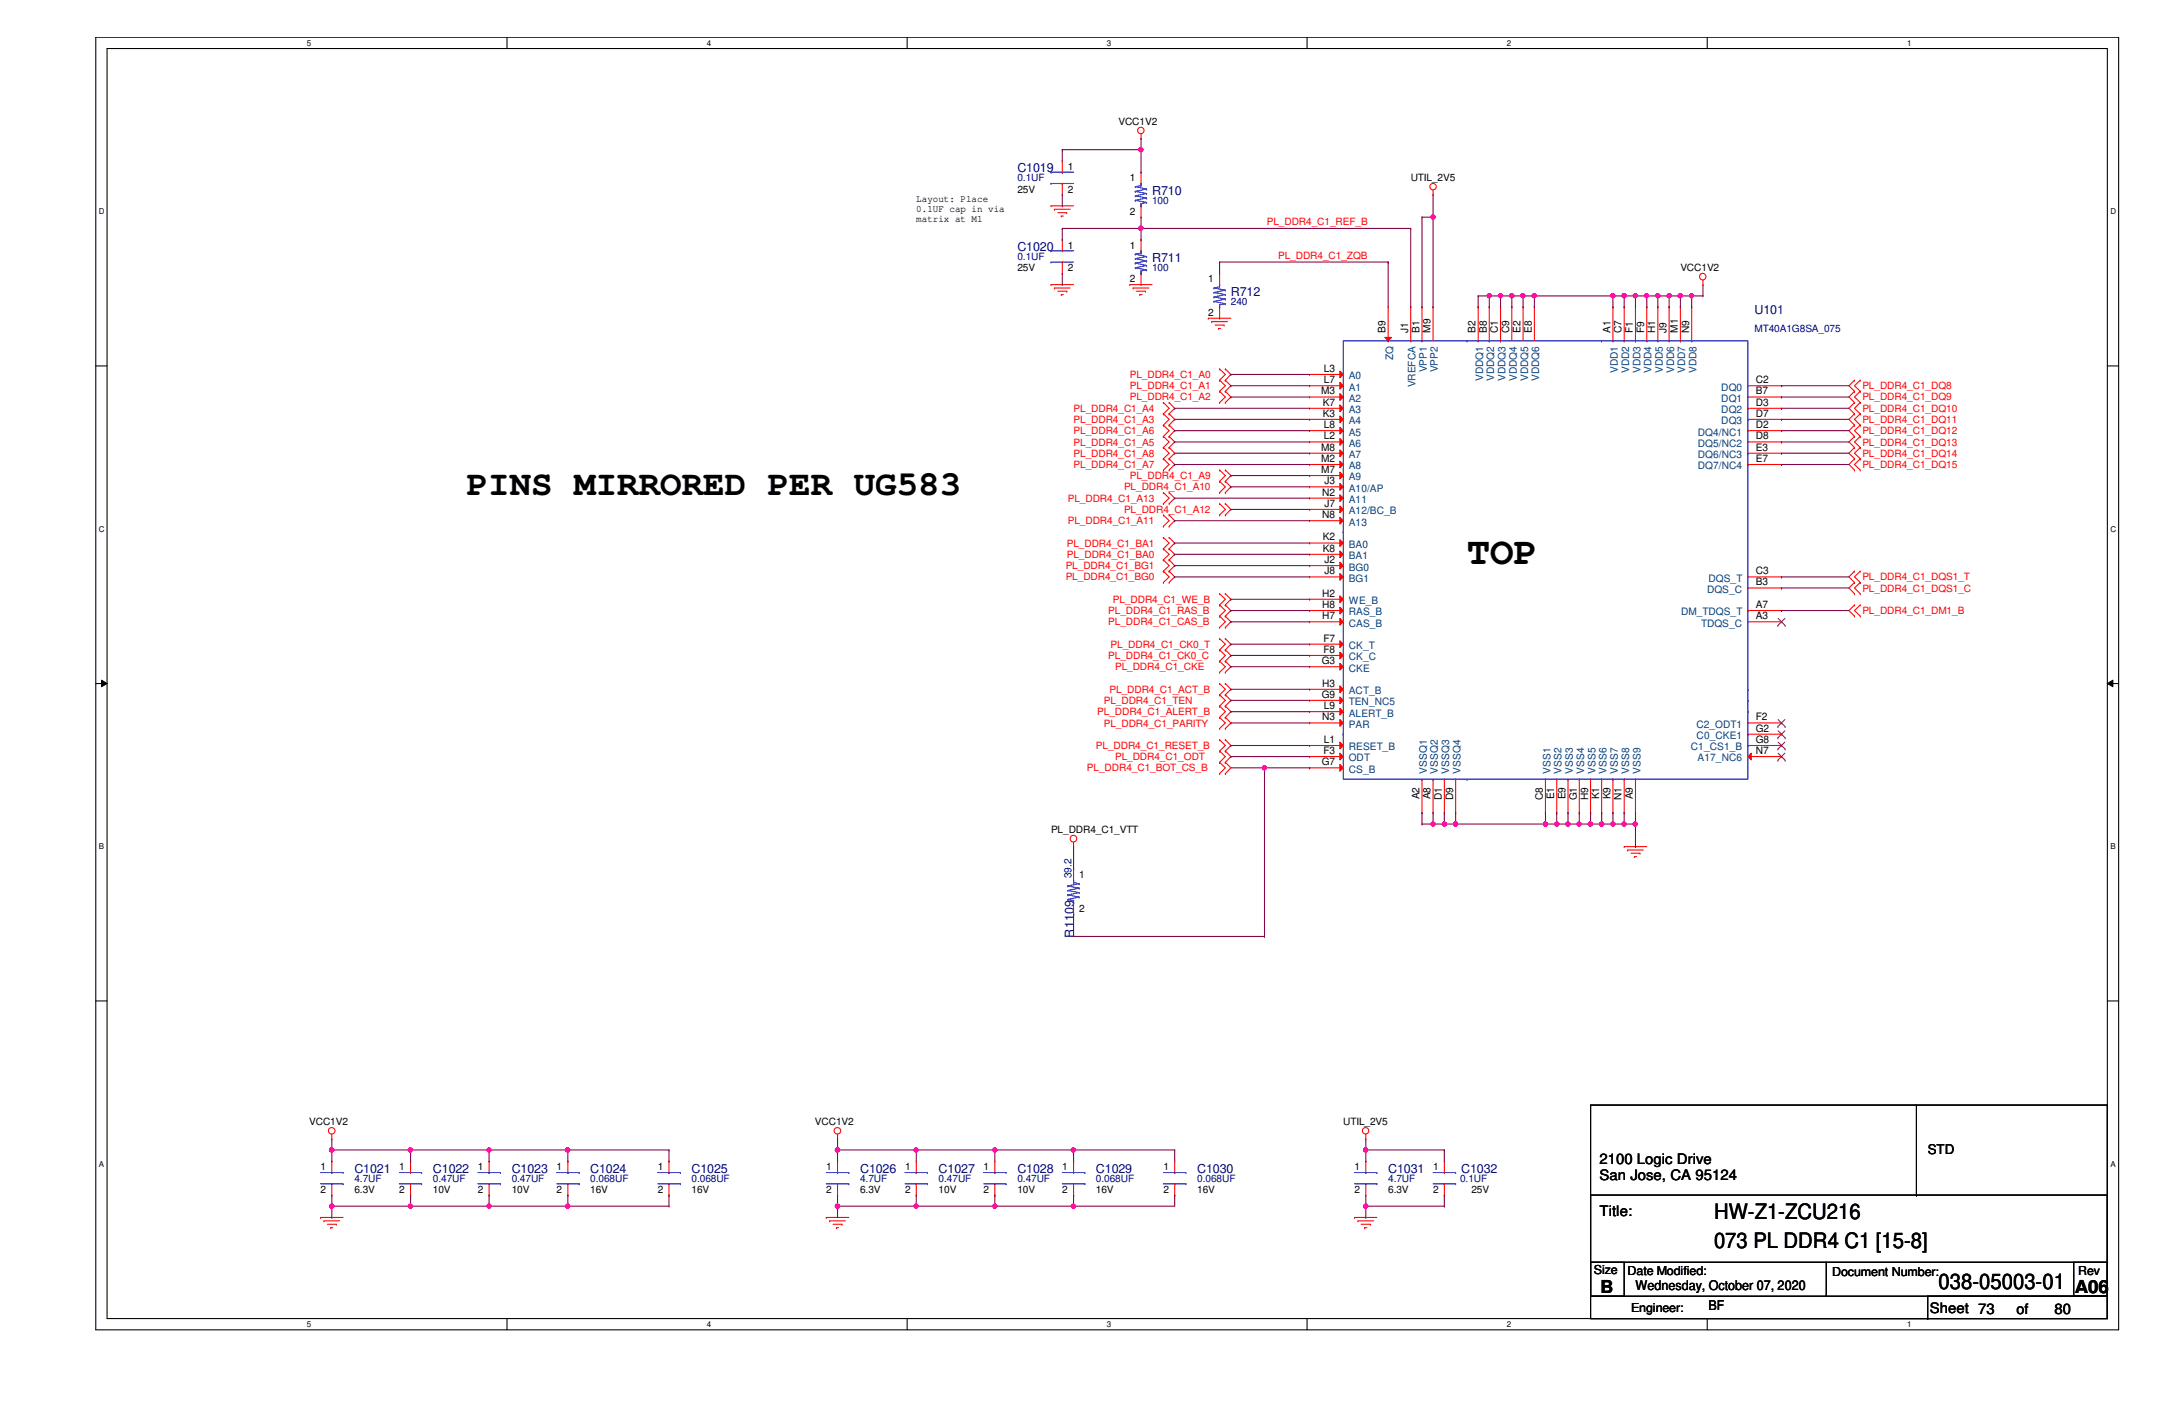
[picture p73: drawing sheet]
<svg xmlns="http://www.w3.org/2000/svg" width="432mm" height="279mm" viewBox="0 0 432 279" stroke-linecap="round" stroke-linejoin="round" font-family="sans-serif">
<defs><g id="words">
<text font-size="7.8" x="291.8" y="112.2">TOP</text>
<text font-size="7.1" x="92.8" y="98.3">PINS MIRRORED PER UG583</text>
<g font-size="4.2">
<text x="340.9" y="242.4">HW-Z1-ZCU216</text>
<text x="340.9" y="248.2">073 PL DDR4 C1 [15-8]</text>
<text x="385.6" y="256.4">038-05003-01</text>
</g>
<g font-size="3.6">
<text x="318.3" y="257">B</text>
<text x="412.7" y="257">A06</text>
</g>
<g font-size="2.9">
<text x="318.1" y="231.5">2100 Logic Drive</text>
<text x="318.1" y="234.7">San Jose, CA 95124</text>
<text x="318.1" y="241.8">Title:</text>
<text x="383.8" y="261">Sheet 73</text>
<text x="401.1" y="261.2">of</text>
<text x="408.6" y="261.2">80</text>
</g>
<g font-size="2.7">
<text x="383.4" y="229.5">STD</text>
<text x="325.3" y="256.6">Wednesday, October 07, 2020</text>
<text x="339.8" y="260.6">BF</text>
</g>
<g font-size="2.5" fill="#000080">
<text x="202.4" y="34.2">C1019</text>
<text x="229.2" y="38.7">R710</text>
<text x="202.4" y="49.9">C1020</text>
<text x="229.2" y="52.1">R711</text>
<text x="244.8" y="58.8">R712</text>
<text x="349" y="62.4">U101</text>
<text x="213.6" y="186.4" transform="rotate(-90 213.6 186.4)">R1109</text>
<text x="70.5" y="233.2">C1021</text>
<text x="86.1" y="233.2">C1022</text>
<text x="101.8" y="233.2">C1023</text>
<text x="117.4" y="233.2">C1024</text>
<text x="137.5" y="233.2">C1025</text>
<text x="171.1" y="233.2">C1026</text>
<text x="186.7" y="233.2">C1027</text>
<text x="202.4" y="233.2">C1028</text>
<text x="218" y="233.2">C1029</text>
<text x="238.1" y="233.2">C1030</text>
<text x="276.1" y="233.2">C1031</text>
<text x="290.6" y="233.2">C1032</text>
</g>
<g font-size="2.5">
<text x="317" y="253.3">Size</text>
<text x="323.7" y="253.5">Date Modified:</text>
<text x="364.4" y="253.7">Document Number:</text>
<text x="413.3" y="253.5">Rev</text>
<text x="324.4" y="260.9">Engineer:</text>
</g>
<g font-size="2">
<text x="222.5" y="24.9">VCC1V2</text>
<text x="212.4" y="33.8">1</text>
<text x="182.2" y="40.3">Layout: Place</text>
<text x="202.4" y="38.3">25V</text>
<text x="212.4" y="38.3">2</text>
<text x="224.7" y="36.1">1</text>
<text x="280.6" y="36.1">UTIL_2V5</text>
<text x="182.2" y="42.2">0.1UF cap in via</text>
<text x="182.2" y="44.2">matrix at M1</text>
<text x="224.7" y="42.8">2</text>
<text x="202.4" y="53.9">25V</text>
<text x="212.4" y="49.5">1</text>
<text x="212.4" y="53.9">2</text>
<text x="224.7" y="49.5">1</text>
<text x="334.2" y="53.9">VCC1V2</text>
<text x="224.7" y="56.2">2</text>
<text x="240.3" y="56.2">1</text>
<text x="240.3" y="62.9">2</text>
<text x="275.6" y="66.2" transform="rotate(-90 275.6 66.2)">B9</text>
<text x="280.1" y="66.2" transform="rotate(-90 280.1 66.2)">J1</text>
<text x="282.3" y="66.2" transform="rotate(-90 282.3 66.2)">B1</text>
<text x="284.5" y="66.2" transform="rotate(-90 284.5 66.2)">M9</text>
<text x="293.5" y="66.2" transform="rotate(-90 293.5 66.2)">B2</text>
<text x="295.7" y="66.2" transform="rotate(-90 295.7 66.2)">B8</text>
<text x="297.9" y="66.2" transform="rotate(-90 297.9 66.2)">C1</text>
<text x="300.2" y="66.2" transform="rotate(-90 300.2 66.2)">C9</text>
<text x="302.4" y="66.2" transform="rotate(-90 302.4 66.2)">E2</text>
<text x="304.7" y="66.2" transform="rotate(-90 304.7 66.2)">E8</text>
<text x="320.3" y="66.2" transform="rotate(-90 320.3 66.2)">A1</text>
<text x="322.5" y="66.2" transform="rotate(-90 322.5 66.2)">C7</text>
<text x="324.8" y="66.2" transform="rotate(-90 324.8 66.2)">F1</text>
<text x="327" y="66.2" transform="rotate(-90 327 66.2)">F9</text>
<text x="329.2" y="66.2" transform="rotate(-90 329.2 66.2)">H1</text>
<text x="331.5" y="66.2" transform="rotate(-90 331.5 66.2)">J9</text>
<text x="333.7" y="66.2" transform="rotate(-90 333.7 66.2)">M1</text>
<text x="336" y="66.2" transform="rotate(-90 336 66.2)">N9</text>
<text x="263.3" y="76.2">L7</text>
<text x="263.3" y="74">L3</text>
<text x="349.2" y="76.2">C2</text>
<text x="262.8" y="78.4">M3</text>
<text x="263.1" y="82.9">K3</text>
<text x="263.1" y="80.7">K7</text>
<text x="349.2" y="82.9">D7</text>
<text x="349.2" y="80.7">D3</text>
<text x="349.2" y="78.4">B7</text>
<text x="262.8" y="89.6">M8</text>
<text x="263.3" y="87.4">L2</text>
<text x="263.3" y="85.1">L8</text>
<text x="349.2" y="89.6">E3</text>
<text x="349.2" y="87.4">D8</text>
<text x="349.2" y="85.1">D2</text>
<text x="262.8" y="94.1">M7</text>
<text x="262.8" y="91.9">M2</text>
<text x="349.2" y="91.9">E7</text>
<text x="263" y="98.6">N2</text>
<text x="263.4" y="100.8">J7</text>
<text x="263.4" y="96.3">J3</text>
<text x="263" y="103">N8</text>
<text x="263.1" y="107.5">K2</text>
<text x="263.1" y="109.7">K8</text>
<text x="263.4" y="112">J2</text>
<text x="263" y="118.7">H2</text>
<text x="263.4" y="114.2">J8</text>
<text x="349.2" y="116.4">B3</text>
<text x="349.2" y="114.2">C3</text>
<text x="263" y="120.9">H8</text>
<text x="263" y="123.1">H7</text>
<text x="349.2" y="123.1">A3</text>
<text x="349.2" y="120.9">A7</text>
<text x="263.2" y="129.8">F8</text>
<text x="263.2" y="127.6">F7</text>
<text x="262.9" y="132.1">G3</text>
<text x="263" y="136.6">H3</text>
<text x="262.9" y="138.8">G9</text>
<text x="263" y="143.3">N3</text>
<text x="263.3" y="141">L9</text>
<text x="349.2" y="143.3">F2</text>
<text x="263.2" y="149.9">F3</text>
<text x="263.3" y="147.7">L1</text>
<text x="349.2" y="149.9">N7</text>
<text x="349.2" y="145.5">G2</text>
<text x="349.2" y="147.7">G8</text>
<text x="262.9" y="152.2">G7</text>
<text x="282.3" y="159" transform="rotate(-90 282.3 159)">A2</text>
<text x="284.5" y="159" transform="rotate(-90 284.5 159)">A8</text>
<text x="286.8" y="159" transform="rotate(-90 286.8 159)">D1</text>
<text x="289" y="159" transform="rotate(-90 289 159)">D9</text>
<text x="306.9" y="159" transform="rotate(-90 306.9 159)">C8</text>
<text x="309.1" y="159" transform="rotate(-90 309.1 159)">E1</text>
<text x="311.4" y="159" transform="rotate(-90 311.4 159)">E9</text>
<text x="313.6" y="159.2" transform="rotate(-90 313.6 159.2)">G1</text>
<text x="315.8" y="159" transform="rotate(-90 315.8 159)">H9</text>
<text x="318.1" y="159" transform="rotate(-90 318.1 159)">K1</text>
<text x="320.3" y="159" transform="rotate(-90 320.3 159)">K9</text>
<text x="322.5" y="159" transform="rotate(-90 322.5 159)">N1</text>
<text x="324.8" y="159" transform="rotate(-90 324.8 159)">A9</text>
<text x="209" y="165.7">PL_DDR4_C1_VTT</text>
<text x="214.6" y="174.6">1</text>
<text x="214.6" y="181.4">2</text>
<text x="61.5" y="223.8">VCC1V2</text>
<text x="162.1" y="223.8">VCC1V2</text>
<text x="267.2" y="223.8">UTIL_2V5</text>
<text x="63.8" y="232.7">1</text>
<text x="79.4" y="232.7">1</text>
<text x="95" y="232.7">1</text>
<text x="110.7" y="232.7">1</text>
<text x="130.8" y="232.7">1</text>
<text x="164.3" y="232.7">1</text>
<text x="180" y="232.7">1</text>
<text x="195.6" y="232.7">1</text>
<text x="211.3" y="232.7">1</text>
<text x="231.4" y="232.7">1</text>
<text x="269.4" y="232.7">1</text>
<text x="285" y="232.7">1</text>
<text x="63.8" y="237.2">2</text>
<text x="70.5" y="237.2">6.3V</text>
<text x="79.4" y="237.2">2</text>
<text x="86.1" y="237.2">10V</text>
<text x="95" y="237.2">2</text>
<text x="101.8" y="237.2">10V</text>
<text x="110.7" y="237.2">2</text>
<text x="117.4" y="237.2">16V</text>
<text x="130.8" y="237.2">2</text>
<text x="137.5" y="237.2">16V</text>
<text x="164.3" y="237.2">2</text>
<text x="171.1" y="237.2">6.3V</text>
<text x="180" y="237.2">2</text>
<text x="186.7" y="237.2">10V</text>
<text x="195.6" y="237.2">2</text>
<text x="202.4" y="237.2">10V</text>
<text x="211.3" y="237.2">2</text>
<text x="218" y="237.2">16V</text>
<text x="231.4" y="237.2">2</text>
<text x="238.1" y="237.2">16V</text>
<text x="269.4" y="237.2">2</text>
<text x="276.1" y="237.2">6.3V</text>
<text x="285" y="237.2">2</text>
<text x="292.7" y="237.2">25V</text>
</g>
<g font-size="2" fill="#000080">
<text x="202.4" y="36.1">0.1UF</text>
<text x="229.2" y="40.5">100</text>
<text x="202.4" y="51.7">0.1UF</text>
<text x="229.2" y="53.9">100</text>
<text x="244.8" y="60.7">240</text>
<text x="349" y="66">MT40A1G8SA_075</text>
<text x="213.1" y="174.6" transform="rotate(-90 213.1 174.6)">39.2</text>
<text x="70.5" y="235">4.7UF</text>
<text x="86.1" y="235">0.47UF</text>
<text x="101.8" y="235">0.47UF</text>
<text x="117.4" y="235">0.068UF</text>
<text x="137.5" y="235">0.068UF</text>
<text x="171.1" y="235">4.7UF</text>
<text x="186.7" y="235">0.47UF</text>
<text x="202.4" y="235">0.47UF</text>
<text x="218" y="235">0.068UF</text>
<text x="238.1" y="235">0.068UF</text>
<text x="276.1" y="235">4.7UF</text>
<text x="290.4" y="235">0.1UF</text>
</g>
<g font-size="2" fill="#f00">
<text x="252" y="44.7">PL_DDR4_C1_REF_B</text>
<text x="254.2" y="51.4">PL_DDR4_C1_ZQB</text>
<text x="224.7" y="75.2">PL_DDR4_C1_A0</text>
<text x="224.7" y="77.4">PL_DDR4_C1_A1</text>
<text x="370.4" y="77.4">PL_DDR4_C1_DQ8</text>
<text x="213.5" y="81.9">PL_DDR4_C1_A4</text>
<text x="224.7" y="79.6">PL_DDR4_C1_A2</text>
<text x="370.4" y="79.6">PL_DDR4_C1_DQ9</text>
<text x="370.4" y="81.9">PL_DDR4_C1_DQ10</text>
<text x="213.5" y="84.1">PL_DDR4_C1_A3</text>
<text x="213.5" y="86.4">PL_DDR4_C1_A6</text>
<text x="213.5" y="88.6">PL_DDR4_C1_A5</text>
<text x="370.4" y="84.1">PL_DDR4_C1_DQ11</text>
<text x="370.4" y="86.4">PL_DDR4_C1_DQ12</text>
<text x="370.4" y="88.6">PL_DDR4_C1_DQ13</text>
<text x="213.5" y="90.8">PL_DDR4_C1_A8</text>
<text x="213.5" y="93">PL_DDR4_C1_A7</text>
<text x="224.7" y="95.3">PL_DDR4_C1_A9</text>
<text x="370.4" y="90.8">PL_DDR4_C1_DQ14</text>
<text x="370.4" y="93">PL_DDR4_C1_DQ15</text>
<text x="212.4" y="99.8">PL_DDR4_C1_A13</text>
<text x="223.6" y="97.5">PL_DDR4_C1_A10</text>
<text x="223.6" y="102">PL_DDR4_C1_A12</text>
<text x="212.4" y="104.2">PL_DDR4_C1_A11</text>
<text x="212" y="113.2">PL_DDR4_C1_BG1</text>
<text x="212.2" y="111">PL_DDR4_C1_BA0</text>
<text x="212.2" y="108.7">PL_DDR4_C1_BA1</text>
<text x="212" y="115.4">PL_DDR4_C1_BG0</text>
<text x="221.4" y="119.9">PL_DDR4_C1_WE_B</text>
<text x="370.4" y="115.4">PL_DDR4_C1_DQS1_T</text>
<text x="370.4" y="117.6">PL_DDR4_C1_DQS1_C</text>
<text x="220.4" y="122.1">PL_DDR4_C1_RAS_B</text>
<text x="220.4" y="124.3">PL_DDR4_C1_CAS_B</text>
<text x="370.4" y="122.1">PL_DDR4_C1_DM1_B</text>
<text x="220.4" y="131.1">PL_DDR4_C1_CK0_C</text>
<text x="220.9" y="128.8">PL_DDR4_C1_CK0_T</text>
<text x="220.7" y="137.8">PL_DDR4_C1_ACT_B</text>
<text x="221.8" y="133.3">PL_DDR4_C1_CKE</text>
<text x="218.2" y="142.2">PL_DDR4_C1_ALERT_B</text>
<text x="219.5" y="140">PL_DDR4_C1_TEN</text>
<text x="218" y="148.9">PL_DDR4_C1_RESET_B</text>
<text x="219.5" y="144.5">PL_DDR4_C1_PARITY</text>
<text x="216.2" y="153.4">PL_DDR4_C1_BOT_CS_B</text>
<text x="221.8" y="151.2">PL_DDR4_C1_ODT</text>
</g>
<g font-size="2" fill="#004080">
<text x="277.1" y="71.7" transform="rotate(-90 277.1 71.7)">ZQ</text>
<text x="268.3" y="77.7">A1</text>
<text x="268.3" y="75.4">A0</text>
<text x="281.6" y="77" transform="rotate(-90 281.6 77)">VREFCA</text>
<text x="283.8" y="74" transform="rotate(-90 283.8 74)">VPP1</text>
<text x="286" y="74" transform="rotate(-90 286 74)">VPP2</text>
<text x="295" y="75.8" transform="rotate(-90 295 75.8)">VDDQ1</text>
<text x="297.2" y="75.8" transform="rotate(-90 297.2 75.8)">VDDQ2</text>
<text x="299.4" y="75.8" transform="rotate(-90 299.4 75.8)">VDDQ3</text>
<text x="301.7" y="75.8" transform="rotate(-90 301.7 75.8)">VDDQ4</text>
<text x="303.9" y="75.8" transform="rotate(-90 303.9 75.8)">VDDQ5</text>
<text x="306.2" y="75.8" transform="rotate(-90 306.2 75.8)">VDDQ6</text>
<text x="321.8" y="74.2" transform="rotate(-90 321.8 74.2)">VDD1</text>
<text x="324" y="74.2" transform="rotate(-90 324 74.2)">VDD2</text>
<text x="326.3" y="74.2" transform="rotate(-90 326.3 74.2)">VDD3</text>
<text x="328.5" y="74.2" transform="rotate(-90 328.5 74.2)">VDD4</text>
<text x="330.7" y="74.2" transform="rotate(-90 330.7 74.2)">VDD5</text>
<text x="333" y="74.2" transform="rotate(-90 333 74.2)">VDD6</text>
<text x="335.2" y="74.2" transform="rotate(-90 335.2 74.2)">VDD7</text>
<text x="337.4" y="74.2" transform="rotate(-90 337.4 74.2)">VDD8</text>
<text x="342.3" y="77.7">DQ0</text>
<text x="268.3" y="82.2">A3</text>
<text x="268.3" y="79.9">A2</text>
<text x="342.3" y="82.2">DQ2</text>
<text x="342.3" y="79.9">DQ1</text>
<text x="268.3" y="88.9">A6</text>
<text x="268.3" y="86.6">A5</text>
<text x="268.3" y="84.4">A4</text>
<text x="337.7" y="88.9">DQ5/NC2</text>
<text x="337.7" y="86.6">DQ4/NC1</text>
<text x="342.3" y="84.4">DQ3</text>
<text x="268.3" y="95.5">A9</text>
<text x="268.3" y="93.3">A8</text>
<text x="268.3" y="91.1">A7</text>
<text x="337.7" y="93.3">DQ7/NC4</text>
<text x="337.7" y="91.1">DQ6/NC3</text>
<text x="268.3" y="100">A11</text>
<text x="268.3" y="97.8">A10/AP</text>
<text x="268.3" y="104.5">A13</text>
<text x="268.3" y="102.3">A12/BC_B</text>
<text x="268.3" y="113.5">BG0</text>
<text x="268.3" y="111.2">BA1</text>
<text x="268.3" y="109">BA0</text>
<text x="268.3" y="115.7">BG1</text>
<text x="339.5" y="117.9">DQS_C</text>
<text x="339.8" y="115.7">DQS_T</text>
<text x="268.3" y="120.1">WE_B</text>
<text x="268.3" y="122.4">RAS_B</text>
<text x="268.3" y="124.6">CAS_B</text>
<text x="334.3" y="122.4">DM_TDQS_T</text>
<text x="338.3" y="124.6">TDQS_C</text>
<text x="268.3" y="131.3">CK_C</text>
<text x="268.3" y="129.1">CK_T</text>
<text x="268.3" y="133.6">CKE</text>
<text x="268.3" y="138">ACT_B</text>
<text x="268.3" y="142.5">ALERT_B</text>
<text x="268.3" y="140.2">TEN_NC5</text>
<text x="268.3" y="149.2">RESET_B</text>
<text x="268.3" y="144.7">PAR</text>
<text x="336.3" y="149.2">C1_CS1_B</text>
<text x="337.4" y="144.7">C2_ODT1</text>
<text x="337.4" y="147">C0_CKE1</text>
<text x="268.3" y="151.4">ODT</text>
<text x="268.3" y="153.7">CS_B</text>
<text x="283.8" y="153.8" transform="rotate(-90 283.8 153.8)">VSSQ1</text>
<text x="286" y="153.8" transform="rotate(-90 286 153.8)">VSSQ2</text>
<text x="288.2" y="153.8" transform="rotate(-90 288.2 153.8)">VSSQ3</text>
<text x="290.5" y="153.8" transform="rotate(-90 290.5 153.8)">VSSQ4</text>
<text x="308.4" y="153.8" transform="rotate(-90 308.4 153.8)">VSS1</text>
<text x="310.6" y="153.8" transform="rotate(-90 310.6 153.8)">VSS2</text>
<text x="312.8" y="153.8" transform="rotate(-90 312.8 153.8)">VSS3</text>
<text x="315.1" y="153.8" transform="rotate(-90 315.1 153.8)">VSS4</text>
<text x="317.3" y="153.8" transform="rotate(-90 317.3 153.8)">VSS5</text>
<text x="319.5" y="153.8" transform="rotate(-90 319.5 153.8)">VSS6</text>
<text x="321.8" y="153.8" transform="rotate(-90 321.8 153.8)">VSS7</text>
<text x="324" y="153.8" transform="rotate(-90 324 153.8)">VSS8</text>
<text x="326.3" y="153.8" transform="rotate(-90 326.3 153.8)">VSS9</text>
<text x="337.7" y="151.4">A17_NC6</text>
</g>
<g font-size="1.6">
<text x="61" y="9.1">5</text>
<text x="140.6" y="9.1">4</text>
<text x="220.2" y="9.1">3</text>
<text x="299.7" y="9.1">2</text>
<text x="379.3" y="9.1">1</text>
<text x="19.6" y="42.6">D</text>
<text x="419.7" y="42.6">D</text>
<text x="19.6" y="105.7">C</text>
<text x="419.7" y="105.7">C</text>
<text x="19.6" y="168.9">B</text>
<text x="419.7" y="168.9">B</text>
<text x="19.6" y="232">A</text>
<text x="419.7" y="232">A</text>
<text x="61" y="263.9">5</text>
<text x="140.6" y="263.9">4</text>
<text x="220.2" y="263.9">3</text>
<text x="299.7" y="263.9">2</text>
<text x="379.3" y="263.9">1</text>
</g>
</g></defs>
<path d="M19.1 7.4h402.3v257.1h-402.3zM21.3 9.7h397.8v252.5h-397.8z" fill="none" stroke="#000" stroke-width=".21"/>
<g fill="#fff">
<path d="M61 7.7h.9v1.7h-.9z"/>
<path d="M61 262.5h.9v1.7h-.9z"/>
</g>
<path d="M100.8 7.4v2.3M100.8 262.2v2.3" fill="none" stroke="#000" stroke-width=".21"/>
<g fill="#fff">
<path d="M140.6 7.7h.9v1.7h-.9z"/>
<path d="M140.6 262.5h.9v1.7h-.9z"/>
</g>
<path d="M180.4 7.4v2.3M180.4 262.2v2.3" fill="none" stroke="#000" stroke-width=".21"/>
<g fill="#fff">
<path d="M220.2 7.7h.9v1.7h-.9z"/>
<path d="M220.2 262.5h.9v1.7h-.9z"/>
</g>
<path d="M260 7.4v2.3M260 262.2v2.3" fill="none" stroke="#000" stroke-width=".21"/>
<g fill="#fff">
<path d="M299.7 7.7h.9v1.7h-.9z"/>
<path d="M299.7 262.5h.9v1.7h-.9z"/>
</g>
<path d="M339.6 7.4v2.3M339.6 262.2v2.3" fill="none" stroke="#000" stroke-width=".21"/>
<g fill="#fff">
<path d="M379.3 7.7h.9v1.7h-.9z"/>
<path d="M379.3 262.5h.9v1.7h-.9z"/>
<path d="M19.6 41.2h1.2v1.8h-1.2z"/>
<path d="M419.7 41.2h1.2v1.8h-1.2z"/>
<path d="M19.6 104.3h1.2v1.8h-1.2z"/>
<path d="M419.7 104.3h1.2v1.8h-1.2z"/>
</g>
<path d="M19.1 72.8h2.2M419.1 72.8h2.3" fill="none" stroke="#000" stroke-width=".21"/>
<g fill="#fff">
<path d="M19.6 167.5h1.1v1.7h-1.1z"/>
<path d="M419.7 167.5h1.1v1.7h-1.1z"/>
</g>
<path d="M19.1 135.9h2.2M419.1 135.9h2.3" fill="none" stroke="#000" stroke-width=".21"/>
<path d="M20.2 135.3l1.1 .6-1.1 .7zM419.1 135.9l1.1-.6v1.3z" fill="#000"/>
<path d="M20.2 135.3l1.1 .6-1.1 .7zM419.1 135.9l1.1-.6v1.3z" fill="none" stroke="#000" stroke-width=".2"/>
<g fill="#fff">
<path d="M19.6 230.6h1.1v1.8h-1.1z"/>
<path d="M419.7 230.6h1.1v1.8h-1.1z"/>
</g>
<g fill="none" stroke="#000" stroke-width=".21">
<path d="M19.1 199.1h2.2M419.1 199.1h2.3M316.4 219.8h102.7v42.4h-102.7zM381.2 219.8v17.9M316.4 237.7h102.7v13.3h-102.7zM381.2 237.7h.1M316.4 251h46.9v6.8h-46.9zM316.4 251h6.6v6.8h-6.6zM363.3 251h55.8v6.8h-55.8zM383.4 257.8h35.7v4.4h-35.7zM412.5 251h6.6v6.8h-6.6zM316.4 262.2h67"/>
<path d="M383.4 262.2h.1"/>
</g>
<g fill="none" stroke="#f00" stroke-width=".21">
<path d="M211.3 32h.1M211.3 38.7h.1M211.3 32v2.2M211.3 36.5v2.2M226.9 27.5h.1M226.9 34.2h.1M226.9 26.6v.9M226.9 34.2v2.3M285 38.7h.1M285 37.8v.9M209 40.9h.1M209 56.6h.1"/>
<path d="M209 40.9h4.5M209 56.6h4.5M209.7 41.6h.1M209.7 57.3h.1M209.7 41.6h3.2M209.7 57.3h3.2M210.4 42.3h1.8M210.4 57.9h1.8M211.1 43h.1M211.1 58.6h.1M211.1 43h.4M211.1 58.6h.4"/>
<path d="M211.3 47.7h.1M211.3 54.4h.1M211.3 47.7v2.2M211.3 52.1v2.3M212.2 42.3h.1M212.2 57.9h.1M224.7 56.6h.1M224.7 56.6h4.5M225.4 57.3h.1M225.4 57.3h3.1M226 57.9h1.8M226.7 58.6h.1"/>
<path d="M226.7 58.6h.5M226.9 47.7h.1M226.9 56.6h.1M226.9 43.2h.1M226.9 40.9v2.3M226.9 47.7v2.2M226.9 54.4v2.2M227.8 57.9h.1M242.6 54.4h.1M242.6 54.4v2.2M338.7 56.6h.1M338.7 55.7v.9"/>
<path d="M240.3 63.3h.1M240.3 63.3h4.5M241 64h.1M241 64h3.1M241.7 64.6h1.8M242.4 65.3h.1M242.4 65.3h.4M242.6 75.6h.1M242.6 73.4h.1M242.6 77.8h.1M242.6 63.3h.1M242.6 73.4l1.1 1.1-1.1 1.1"/>
<path d="M242.6 75.6l1.1 1.1-1.1 1.1M242.6 77.8l1.1 1.2-1.1 1.1M242.6 61v2.3M243.5 64.6h.1M243.7 73.4h.1M243.7 75.6h.1M243.7 77.8h.1M243.7 73.4l1.1 1.1-1.1 1.1M243.7 75.6l1.1 1.1-1.1 1.1M243.7 77.8l1.1 1.2-1.1 1.1M368.9 75.6h.1M368.9 77.8h.1"/>
<path d="M368.9 75.6l-1.2 1.1 1.2 1.1M368.9 77.8l-1.2 1.2 1.2 1.1M370 77.8h.1M370 75.6h.1M370 75.6l-1.1 1.1 1.1 1.1M370 77.8l-1.1 1.2 1.1 1.1M231.4 82.3h.1M231.4 80.1h.1M231.4 84.5h.1M231.4 86.8h.1M231.4 89h.1M231.4 91.2h.1"/>
<path d="M231.4 93.5h.1M231.4 98h.1M231.4 84.5l1.1 1.1-1.1 1.2M231.4 80.1l1.1 1.1-1.1 1.1M231.4 82.3l1.1 1.1-1.1 1.1M231.4 86.8l1.1 1.1-1.1 1.1M231.4 89l1.1 1.1-1.1 1.1M231.4 91.2l1.1 1.2-1.1 1.1M231.4 98l1.1 1.1-1.1 1.1M232.5 80.1h.1M232.5 82.3h.1M232.5 84.5h.1"/>
<path d="M232.5 86.8h.1M232.5 89h.1M232.5 91.2h.1M232.5 93.5h.1M232.5 98h.1M232.5 86.8l1.1 1.1-1.1 1.1M232.5 89l1.1 1.1-1.1 1.1M232.5 82.3l1.1 1.1-1.1 1.1M232.5 84.5l1.1 1.1-1.1 1.2M232.5 80.1l1.1 1.1-1.1 1.1M232.5 91.2l1.1 1.2-1.1 1.1M232.5 98l1.1 1.1-1.1 1.1"/>
<path d="M242.6 80.1h.1M242.6 95.7h.1M242.6 93.5h.1M242.6 98h.1M242.6 93.5l1.1 1.1-1.1 1.1M242.6 95.7l1.1 1.1-1.1 1.2M243.7 80.1h.1M243.7 93.5h.1M243.7 95.7h.1M243.7 98h.1M243.7 93.5l1.1 1.1-1.1 1.1M243.7 95.7l1.1 1.1-1.1 1.2"/>
<path d="M368.9 80.1h.1M368.9 82.3h.1M368.9 84.5h.1M368.9 86.8h.1M368.9 89h.1M368.9 91.2h.1M368.9 93.5h.1M368.9 80.1l-1.2 1.1 1.2 1.1M368.9 82.3l-1.2 1.1 1.2 1.1M368.9 84.5l-1.2 1.1 1.2 1.2M368.9 86.8l-1.2 1.1 1.2 1.1M368.9 89l-1.2 1.1 1.2 1.1"/>
<path d="M368.9 91.2l-1.2 1.2 1.2 1.1M370 80.1h.1M370 82.3h.1M370 84.5h.1M370 86.8h.1M370 89h.1M370 91.2h.1M370 93.5h.1M370 80.1l-1.1 1.1 1.1 1.1M370 82.3l-1.1 1.1 1.1 1.1M370 84.5l-1.1 1.1 1.1 1.2M370 86.8l-1.1 1.1 1.1 1.1"/>
<path d="M370 89l-1.1 1.1 1.1 1.1M370 91.2l-1.1 1.2 1.1 1.1M231.4 100.2h.1M231.4 104.6h.1M231.4 102.4h.1M231.4 111.3h.1M231.4 109.1h.1M231.4 106.9h.1M231.4 115.8h.1M231.4 113.6h.1M231.4 106.9l1.1 1.1-1.1 1.1M231.4 111.3l1.1 1.2-1.1 1.1"/>
<path d="M231.4 102.4l1.1 1.1-1.1 1.1M231.4 109.1l1.1 1.1-1.1 1.1M231.4 113.6l1.1 1.1-1.1 1.1M232.5 100.2h.1M232.5 102.4h.1M232.5 104.6h.1M232.5 109.1h.1M232.5 111.3h.1M232.5 106.9h.1M232.5 113.6h.1M232.5 115.8h.1M232.5 111.3l1.1 1.2-1.1 1.1"/>
<path d="M232.5 106.9l1.1 1.1-1.1 1.1M232.5 109.1l1.1 1.1-1.1 1.1M232.5 102.4l1.1 1.1-1.1 1.1M232.5 113.6l1.1 1.1-1.1 1.1M242.6 102.4h.1M242.6 100.2h.1M242.6 118.1h.1M242.6 100.2l1.1 1.1-1.1 1.1M242.6 118.1l1.1 1.1-1.1 1.1M243.7 100.2h.1M243.7 102.4h.1M243.7 118.1h.1"/>
<path d="M243.7 100.2l1.1 1.1-1.1 1.1M243.7 118.1l1.1 1.1-1.1 1.1M368.9 113.6h.1M368.9 115.8h.1M368.9 118.1h.1M368.9 113.6l-1.2 1.1 1.2 1.1M368.9 115.8l-1.2 1.1 1.2 1.2M370 115.8h.1M370 113.6h.1M370 118.1h.1M370 113.6l-1.1 1.1 1.1 1.1M370 115.8l-1.1 1.1 1.1 1.2"/>
<path d="M242.6 120.3h.1M242.6 122.5h.1M242.6 124.8h.1M242.6 129.2h.1M242.6 127h.1M242.6 131.5h.1M242.6 133.7h.1M242.6 138.2h.1M242.6 135.9h.1M242.6 120.3l1.1 1.1-1.1 1.1M242.6 122.5l1.1 1.2-1.1 1.1M242.6 127l1.1 1.1-1.1 1.1"/>
<path d="M242.6 129.2l1.1 1.1-1.1 1.2M242.6 131.5l1.1 1.1-1.1 1.1M242.6 135.9l1.1 1.2-1.1 1.1M242.6 138.2l1.1 1.1-1.1 1.1M243.7 120.3h.1M243.7 122.5h.1M243.7 124.8h.1M243.7 127h.1M243.7 129.2h.1M243.7 131.5h.1M243.7 133.7h.1M243.7 135.9h.1"/>
<path d="M243.7 138.2h.1M243.7 120.3l1.1 1.1-1.1 1.1M243.7 122.5l1.1 1.2-1.1 1.1M243.7 127l1.1 1.1-1.1 1.1M243.7 129.2l1.1 1.1-1.1 1.2M243.7 131.5l1.1 1.1-1.1 1.1M243.7 135.9l1.1 1.2-1.1 1.1M243.7 138.2l1.1 1.1-1.1 1.1M368.9 120.3h.1M368.9 122.5h.1M368.9 120.3l-1.2 1.1 1.2 1.1M370 122.5h.1"/>
<path d="M370 120.3h.1M370 120.3l-1.1 1.1 1.1 1.1M242.6 140.4h.1M242.6 142.7h.1M242.6 144.9h.1M242.6 149.4h.1M242.6 147.1h.1M242.6 151.6h.1M242.6 153.8h.1M242.6 140.4l1.1 1.1-1.1 1.2M242.6 142.7l1.1 1.1-1.1 1.1M242.6 147.1l1.1 1.2-1.1 1.1"/>
<path d="M242.6 149.4l1.1 1.1-1.1 1.1M242.6 151.6l1.1 1.1-1.1 1.1M243.7 140.4h.1M243.7 142.7h.1M243.7 144.9h.1M243.7 147.1h.1M243.7 149.4h.1M243.7 151.6h.1M243.7 153.8h.1M243.7 140.4l1.1 1.1-1.1 1.2M243.7 142.7l1.1 1.1-1.1 1.1M243.7 147.1l1.1 1.2-1.1 1.1"/>
<path d="M243.7 149.4l1.1 1.1-1.1 1.1M243.7 151.6l1.1 1.1-1.1 1.1M213.5 168.4h.1M213.5 172.8h.1M213.5 167.5v.9M213.5 172.8v2.2M213.5 179.5v2.3M323 168.4h.1M323 168.4h4.5M323.7 169h.1M323.7 169h3.2M324.4 169.7h1.8"/>
<path d="M325.1 170.3h.1M325.1 170.3h.4M326.2 169.7h.1M213.5 181.8h.1M66 226.5h.1M66 230.9h.1M66 237.7h.1M66 225.6v.9M66 230.9v2.3M66 235.4v2.3M81.7 230.9h.1M81.7 237.7h.1"/>
<path d="M81.7 230.9v2.3M81.7 235.4v2.3M97.3 230.9h.1M97.3 237.7h.1M97.3 230.9v2.3M97.3 235.4v2.3M112.9 230.9h.1M112.9 237.7h.1M112.9 230.9v2.3M112.9 235.4v2.3M133.1 230.9h.1M133.1 237.7h.1"/>
<path d="M133.1 230.9v2.3M133.1 235.4v2.3M166.6 226.5h.1M166.6 230.9h.1M166.6 237.7h.1M166.6 225.6v.9M166.6 230.9v2.3M166.6 235.4v2.3M182.2 230.9h.1M182.2 237.7h.1M182.2 230.9v2.3M182.2 235.4v2.3"/>
<path d="M197.9 230.9h.1M197.9 237.7h.1M197.9 230.9v2.3M197.9 235.4v2.3M213.5 230.9h.1M213.5 237.7h.1M213.5 230.9v2.3M213.5 235.4v2.3M233.6 230.9h.1M233.6 237.7h.1M233.6 230.9v2.3M233.6 235.4v2.3"/>
<path d="M271.7 226.5h.1M271.7 230.9h.1M271.7 237.7h.1M271.7 225.6v.9M271.7 230.9v2.3M271.7 235.4v2.3M287.3 230.9h.1M287.3 237.7h.1M287.3 230.9v2.3M287.3 235.4v2.3M63.8 242.1h.1M63.8 242.1h4.4"/>
<path d="M64.4 242.8h.1M64.4 242.8h3.2M65.1 243.5h1.8M65.8 244.1h.1M65.8 244.1h.4M66.9 243.5h.1M164.3 242.1h.1M164.3 242.1h4.5M165 242.8h.1M165 242.8h3.1M165.7 243.5h1.8M166.4 244.1h.1"/>
<path d="M166.4 244.1h.4M167.5 243.5h.1M269.4 242.1h.1M269.4 242.1h4.5M270.1 242.8h.1M270.1 242.8h3.1M270.7 243.5h1.8M271.4 244.1h.1M271.4 244.1h.5M272.5 243.5h.1"/>
<circle cx="226.9" cy="25.9" r=".64"/>
<circle cx="285" cy="37.1" r=".64"/>
<circle cx="338.7" cy="55" r=".65"/>
<circle cx="213.5" cy="166.8" r=".66"/>
<circle cx="66" cy="224.9" r=".66"/>
<circle cx="166.6" cy="224.9" r=".66"/>
<circle cx="271.6" cy="224.9" r=".64"/>
</g>
<g fill="none" stroke="#00f" stroke-width=".21">
<path d="M209 36.5h.1M209 34.2h.1M209 36.5h4.5M209 34.2h4.5M211.3 36.5h.1M211.3 34.2h.1M225.8 39.8h.1M225.8 38.9h.1M225.8 38.1h.1M225.8 37.1h.1M225.8 37.1l2.2 .5M225.8 39.8l2.2 .5"/>
<path d="M225.8 38.9l2.2 .5M225.8 38.1l2.2 .4M226.9 36.5h.1M226.9 36.9h.1M226.9 36.5v.4M226.9 36.9l-1.1 .2M228 37.6h.1M228 39.4h.1M228 38.5h.1M228 39.4l-2.2 .4M228 38.5l-2.2 .4M228 37.6l-2.2 .5"/>
<path d="M209 52.1h.1M209 49.9h.1M209 52.1h4.5M209 49.9h4.5M211.3 52.1h.1M211.3 49.9h.1M225.8 53.3h.1M225.8 52.3h.1M225.8 51.4h.1M225.8 50.5h.1M225.8 50.5l2.2 .5M225.8 53.3l2.2 .4"/>
<path d="M225.8 52.3l2.2 .5M225.8 51.4l2.2 .5M226.9 49.9h.1M226.9 54.4h.1M226.9 53.9h.1M226.9 50.3h.1M226.9 40.9h.1M226.9 40.5h.1M226.9 40.5v.4M226.9 49.9v.4M226.9 53.9v.5M226.9 50.3l-1.1 .2"/>
<path d="M228 51h.1M228 53.7h.1M228 52.8h.1M228 51.9h.1M228 40.3h.1M228 53.7l-1.1 .2M228 52.8l-2.2 .5M228 51.9l-2.2 .4M228 51l-2.2 .4M228 40.3l-1.1 .2M241.5 59.9h.1M241.5 59.1h.1"/>
<path d="M241.5 58.2h.1M241.5 57.3h.1M241.5 57.3l2.2 .4M241.5 59.9l2.2 .5M241.5 59.1l2.2 .4M241.5 58.2l2.2 .4M242.6 56.6h.1M242.6 57h.1M242.6 56.6v.4M242.6 57l-1.1 .3M243.7 57.7h.1M243.7 59.5h.1"/>
<path d="M243.7 58.6h.1M243.7 59.5l-2.2 .4M243.7 58.6l-2.2 .5M243.7 57.7l-2.2 .5M242.6 61h.1M242.6 60.6h.1M242.6 60.6v.4M243.7 60.4h.1M243.7 60.4l-1.1 .2M267.2 67.8h80.4v87.1h-80.4zM267.2 79h.1M267.2 76.7h.1"/>
<path d="M267.2 74.5h.1M276.1 67.8h.1M280.6 67.8h.1M282.8 67.8h.1M291.8 67.8h.1M294 67.8h.1M296.2 67.8h.1M298.5 67.8h.1M318.6 67.8h.1M320.8 67.8h.1M323 67.8h.1M325.3 67.8h.1"/>
<path d="M327.5 67.8h.1M329.7 67.8h.1M332 67.8h.1M334.2 67.8h.1M336.5 67.8h.1M347.6 79h.1M347.6 76.7h.1M267.2 94.6h.1M267.2 92.4h.1M267.2 90.1h.1M267.2 87.9h.1M267.2 85.6h.1"/>
<path d="M267.2 83.4h.1M267.2 81.2h.1M267.2 99.1h.1M267.2 96.8h.1M347.6 92.4h.1M347.6 90.1h.1M347.6 87.9h.1M347.6 85.6h.1M347.6 83.4h.1M347.6 81.2h.1M267.2 119.2h.1M267.2 114.7h.1"/>
<path d="M267.2 112.5h.1M267.2 110.2h.1M267.2 105.7h.1M267.2 103.5h.1M267.2 101.3h.1M347.6 116.9h.1M347.6 114.7h.1M267.2 137.1h.1M267.2 121.4h.1M267.2 130.3h.1M267.2 132.6h.1M267.2 128.1h.1"/>
<path d="M267.2 123.7h.1M347.6 123.7h.1M347.6 139.3h.1M347.6 137.1h.1M347.6 121.4h.1M267.2 141.5h.1M267.2 146h.1M282.8 154.9h.1M285 154.9h.1M287.3 154.9h.1M289.5 154.9h.1M291.8 154.9h.1"/>
<path d="M307.4 154.9h.1M309.6 154.9h.1M311.9 154.9h.1M314.1 154.9h.1M316.4 154.9h.1M318.6 154.9h.1M320.8 154.9h.1M323 154.9h.1M325.3 154.9h.1M347.6 143.8h.1M347.6 141.5h.1M347.6 146h.1"/>
<path d="M347.6 148.3h.1M212.4 176.2h.1M212.4 178.9h.1M212.4 178h.1M212.4 177.1h.1M212.4 178.9l1.1 .2M212.4 178l2.2 .4M212.4 177.1l2.2 .4M212.4 176.2l2.2 .4M213.5 175h.1M213.5 179.5h.1M213.5 179.1h.1"/>
<path d="M213.5 175.5h.1M213.5 175v.5M213.5 179.1v.4M213.5 175.5l1.1 .2M214.6 178.4h.1M214.6 177.5h.1M214.6 176.6h.1M214.6 175.7h.1M214.6 175.7l-2.2 .5M214.6 178.4l-2.2 .5M214.6 177.5l-2.2 .5M214.6 176.6l-2.2 .5"/>
<path d="M63.8 235.4h4.4M63.8 233.2h4.4M66 235.4h.1M66 233.2h.1M68.2 235.4h.1M68.2 233.2h.1M79.4 235.4h4.5M79.4 233.2h4.5M81.7 235.4h.1M81.7 233.2h.1M83.9 235.4h.1M83.9 233.2h.1"/>
<path d="M95 235.4h4.5M95 233.2h4.5M97.3 235.4h.1M97.3 233.2h.1M99.5 235.4h.1M99.5 233.2h.1M110.7 235.4h4.5M110.7 233.2h4.5M112.9 235.4h.1M112.9 233.2h.1M115.2 235.4h.1M115.2 233.2h.1"/>
<path d="M130.8 235.4h4.5M130.8 233.2h4.5M133.1 235.4h.1M133.1 233.2h.1M135.3 235.4h.1M135.3 233.2h.1M164.3 235.4h4.5M164.3 233.2h4.5M166.6 235.4h.1M166.6 233.2h.1M168.8 235.4h.1M168.8 233.2h.1"/>
<path d="M180 235.4h4.4M180 233.2h4.4M182.2 235.4h.1M182.2 233.2h.1M184.4 235.4h.1M184.4 233.2h.1M195.6 235.4h4.5M195.6 233.2h4.5M197.9 235.4h.1M197.9 233.2h.1M200.1 235.4h.1M200.1 233.2h.1"/>
<path d="M211.3 235.4h4.5M211.3 233.2h4.5M213.5 235.4h.1M213.5 233.2h.1M215.8 235.4h.1M215.8 233.2h.1M231.4 235.4h4.5M231.4 233.2h4.5M233.6 235.4h.1M233.6 233.2h.1M235.9 235.4h.1M235.9 233.2h.1"/>
<path d="M269.4 235.4h4.5M269.4 233.2h4.5M271.7 235.4h.1M271.7 233.2h.1M273.9 235.4h.1M273.9 233.2h.1M285 235.4h4.5M285 233.2h4.5M287.3 235.4h.1M287.3 233.2h.1M289.5 235.4h.1M289.5 233.2h.1"/>
</g>
<path d="M275.4 67.1h1.4l-.7 .7z" fill="#f00"/>
<path d="M275.4 67.1h1.4l-.7 .7zM276.1 61h.1M276.1 61v6.8" fill="none" stroke="#f00" stroke-width=".21"/>
<path d="M266.5 118.5l.7 .7-.7 .6z" fill="#f00"/>
<g fill="none" stroke="#f00" stroke-width=".21">
<path d="M280.6 61h.1M280.6 61v6.8M282.8 61h.1M282.8 61v6.8M294 61h.1M294 61v6.8M296.2 61h.1M296.2 61v6.8M298.5 61h.1M298.5 61v6.8M300.7 61h.1M300.7 61v6.8"/>
<path d="M320.8 61h.1M320.8 61v6.8M323 61h.1M323 61v6.8M325.3 61h.1M325.3 61v6.8M327.5 61h.1M327.5 61v6.8M329.7 61h.1M329.7 61v6.8M332 61h.1M332 61v6.8"/>
<path d="M334.2 61h.1M334.2 61v6.8M336.5 61h.1M336.5 61v6.8M260.5 119.2h.1M260.5 119.2h6.7M266.5 118.5l.7 .7-.7 .6zM282.8 154.9v6.7M285 154.9v6.7M287.3 154.9v6.7M289.5 154.9v6.7M307.4 154.9v6.7"/>
<path d="M309.6 154.9v6.7M311.9 154.9v6.7M314.1 154.9v6.7M316.4 154.9v6.7M318.6 154.9v6.7M320.8 154.9v6.7M323 154.9v6.7M325.3 154.9v6.7M282.8 161.6h.1M285 161.6h.1M287.3 161.6h.1M289.5 161.6h.1"/>
<path d="M307.4 161.6h.1M309.6 161.6h.1M311.9 161.6h.1M314.1 161.6h.1M316.4 161.6h.1M318.6 161.6h.1M320.8 161.6h.1M323 161.6h.1M325.3 161.6h.1"/>
</g>
<path d="M266.5 147.6l.7 .7-.7 .6z" fill="#f00"/>
<path d="M260.5 148.3h.1M260.5 148.3h6.7M266.5 147.6l.7 .7-.7 .6z" fill="none" stroke="#f00" stroke-width=".21"/>
<path d="M266.5 120.7l.7 .7-.7 .7z" fill="#f00"/>
<path d="M260.5 121.4h.1M260.5 121.4h6.7M266.5 120.7l.7 .7-.7 .7z" fill="none" stroke="#f00" stroke-width=".21"/>
<path d="M266.5 149.8l.7 .7-.7 .6z" fill="#f00"/>
<g fill="none" stroke="#f00" stroke-width=".21">
<path d="M347.6 79h6.7M347.6 76.7h6.7M354.3 79h.1M354.3 76.7h.1M347.6 92.4h6.7M347.6 90.1h6.7M347.6 87.9h6.7M347.6 85.6h6.7M347.6 83.4h6.7M347.6 81.2h6.7M354.3 92.4h.1M354.3 90.1h.1"/>
<path d="M354.3 87.9h.1M354.3 85.6h.1M354.3 83.4h.1M354.3 81.2h.1M347.6 116.9h6.7M347.6 114.7h6.7M354.3 116.9h.1M354.3 114.7h.1M347.6 123.7h6.7M347.6 121.4h6.7M354.3 123.7h.1M354.3 121.4h.1"/>
<path d="M260.5 150.5h.1M260.5 150.5h6.7M266.5 149.8l.7 .7-.7 .6zM347.6 143.8h6.7M354.3 143.8h.1"/>
</g>
<path d="M353.6 124.4h.1M353.7 123l1.3 1.4M355 123l-1.4 1.4M355 124.4h.1M353.6 144.5h.1M353.7 143.1l1.3 1.4M355 143.1l-1.4 1.4M355 144.5h.1" fill="none" stroke="#804000" stroke-width=".2"/>
<path d="M266.5 152l.7 .7-.7 .7z" fill="#f00"/>
<path d="M260.5 152.7h.1M260.5 152.7h6.7M266.5 152l.7 .7-.7 .7z" fill="none" stroke="#f00" stroke-width=".21"/>
<path d="M266.5 129.7l.7 .6-.7 .7z" fill="#f00"/>
<path d="M260.5 130.3h.1M260.5 130.3h6.7M266.5 129.7l.7 .6-.7 .7z" fill="none" stroke="#f00" stroke-width=".21"/>
<path d="M266.5 131.9l.7 .7-.7 .7z" fill="#f00"/>
<path d="M260.5 132.6h.1M260.5 132.6h6.7M266.5 131.9l.7 .7-.7 .7z" fill="none" stroke="#f00" stroke-width=".21"/>
<path d="M266.5 127.4l.7 .7-.7 .7z" fill="#f00"/>
<path d="M260.5 128.1h.1M260.5 128.1h6.7M266.5 127.4l.7 .7-.7 .7z" fill="none" stroke="#f00" stroke-width=".21"/>
<path d="M266.5 123l.7 .7-.7 .6z" fill="#f00"/>
<path d="M260.5 123.7h.1M260.5 123.7h6.7M266.5 123l.7 .7-.7 .6z" fill="none" stroke="#f00" stroke-width=".21"/>
<path d="M266.5 111.8l.7 .7-.7 .7z" fill="#f00"/>
<path d="M260.5 112.5h.1M260.5 112.5h6.7M266.5 111.8l.7 .7-.7 .7z" fill="none" stroke="#f00" stroke-width=".21"/>
<path d="M266.5 109.6l.7 .6-.7 .7z" fill="#f00"/>
<path d="M260.5 110.2h.1M260.5 110.2h6.7M266.5 109.6l.7 .6-.7 .7z" fill="none" stroke="#f00" stroke-width=".21"/>
<path d="M266.5 107.3l.7 .7-.7 .7z" fill="#f00"/>
<path d="M260.5 108h.1M260.5 108h6.7M266.5 107.3l.7 .7-.7 .7z" fill="none" stroke="#f00" stroke-width=".21"/>
<path d="M266.5 93.9l.7 .7-.7 .6z" fill="#f00"/>
<path d="M260.5 94.6h.1M260.5 94.6h6.7M266.5 93.9l.7 .7-.7 .6z" fill="none" stroke="#f00" stroke-width=".21"/>
<path d="M266.5 91.7l.7 .7-.7 .6z" fill="#f00"/>
<path d="M260.5 92.4h.1M260.5 92.4h6.7M266.5 91.7l.7 .7-.7 .6z" fill="none" stroke="#f00" stroke-width=".21"/>
<path d="M266.5 89.4l.7 .7-.7 .7z" fill="#f00"/>
<path d="M260.5 90.1h.1M260.5 90.1h6.7M266.5 89.4l.7 .7-.7 .7z" fill="none" stroke="#f00" stroke-width=".21"/>
<path d="M266.5 87.2l.7 .7-.7 .7z" fill="#f00"/>
<path d="M260.5 87.9h.1M260.5 87.9h6.7M266.5 87.2l.7 .7-.7 .7z" fill="none" stroke="#f00" stroke-width=".21"/>
<path d="M266.5 85l.7 .6-.7 .7z" fill="#f00"/>
<path d="M260.5 85.6h.1M260.5 85.6h6.7M266.5 85l.7 .6-.7 .7z" fill="none" stroke="#f00" stroke-width=".21"/>
<path d="M266.5 82.7l.7 .7-.7 .7z" fill="#f00"/>
<path d="M260.5 83.4h.1M260.5 83.4h6.7M266.5 82.7l.7 .7-.7 .7z" fill="none" stroke="#f00" stroke-width=".21"/>
<path d="M266.5 80.5l.7 .7-.7 .7z" fill="#f00"/>
<path d="M260.5 81.2h.1M260.5 81.2h6.7M266.5 80.5l.7 .7-.7 .7z" fill="none" stroke="#f00" stroke-width=".21"/>
<path d="M266.5 78.3l.7 .7-.7 .6z" fill="#f00"/>
<path d="M260.5 79h.1M260.5 79h6.7M266.5 78.3l.7 .7-.7 .6z" fill="none" stroke="#f00" stroke-width=".21"/>
<path d="M348.3 149.8v1.3l-.7-.6z" fill="#f00"/>
<path d="M347.6 150.5h6.7M348.3 149.8v1.3l-.7-.6zM354.3 150.5h.1" fill="none" stroke="#f00" stroke-width=".21"/>
<path d="M353.6 151.2h.1M353.7 149.8l1.3 1.4M355 149.8l-1.4 1.4M355 151.2h.1" fill="none" stroke="#804000" stroke-width=".2"/>
<path d="M266.5 102.9l.7 .6-.7 .7z" fill="#f00"/>
<path d="M260.5 103.5h.1M260.5 103.5h6.7M266.5 102.9l.7 .6-.7 .7z" fill="none" stroke="#f00" stroke-width=".21"/>
<path d="M266.5 100.6l.7 .7-.7 .7z" fill="#f00"/>
<path d="M260.5 101.3h.1M260.5 101.3h6.7M266.5 100.6l.7 .7-.7 .7z" fill="none" stroke="#f00" stroke-width=".21"/>
<path d="M266.5 98.4l.7 .7-.7 .6z" fill="#f00"/>
<path d="M260.5 99.1h.1M260.5 99.1h6.7M266.5 98.4l.7 .7-.7 .6z" fill="none" stroke="#f00" stroke-width=".21"/>
<path d="M266.5 96.1l.7 .7-.7 .7z" fill="#f00"/>
<path d="M260.5 96.8h.1M260.5 96.8h6.7M266.5 96.1l.7 .7-.7 .7z" fill="none" stroke="#f00" stroke-width=".21"/>
<path d="M266.5 76l.7 .7-.7 .7z" fill="#f00"/>
<path d="M260.5 76.7h.1M260.5 76.7h6.7M266.5 76l.7 .7-.7 .7z" fill="none" stroke="#f00" stroke-width=".21"/>
<path d="M266.5 73.8l.7 .7-.7 .6z" fill="#f00"/>
<path d="M260.5 74.5h.1M260.5 74.5h6.7M266.5 73.8l.7 .7-.7 .6zM347.6 146h6.7M347.6 148.3h6.7M354.3 146h.1M354.3 148.3h.1" fill="none" stroke="#f00" stroke-width=".21"/>
<path d="M353.6 146.7h.1M353.6 149h.1M353.7 145.3l1.3 1.4M353.7 147.6l1.3 1.4M355 145.3l-1.4 1.4M355 147.6l-1.4 1.4M355 146.7h.1M355 149h.1" fill="none" stroke="#804000" stroke-width=".2"/>
<path d="M266.5 114l.7 .7-.7 .7z" fill="#f00"/>
<path d="M260.5 114.7h.1M260.5 114.7h6.7M266.5 114l.7 .7-.7 .7z" fill="none" stroke="#f00" stroke-width=".21"/>
<path d="M266.5 136.4l.7 .7-.7 .7z" fill="#f00"/>
<path d="M260.5 137.1h.1M260.5 137.1h6.7M266.5 136.4l.7 .7-.7 .7z" fill="none" stroke="#f00" stroke-width=".21"/>
<path d="M266.5 140.8l.7 .7-.7 .7z" fill="#f00"/>
<path d="M260.5 141.5h.1M260.5 141.5h6.7M266.5 140.8l.7 .7-.7 .7z" fill="none" stroke="#f00" stroke-width=".21"/>
<path d="M266.5 138.6l.7 .7-.7 .7z" fill="#f00"/>
<path d="M260.5 139.3h.1M260.5 139.3h6.7M266.5 138.6l.7 .7-.7 .7z" fill="none" stroke="#f00" stroke-width=".21"/>
<path d="M266.5 143.1l.7 .7-.7 .6z" fill="#f00"/>
<path d="M285 61h.1M285 61v6.8M302.9 61h.1M302.9 61v6.8M305.2 61h.1M305.2 61v6.8M260.5 143.8h.1M260.5 143.8h6.7M266.5 143.1l.7 .7-.7 .6z" fill="none" stroke="#f00" stroke-width=".21"/>
<path d="M211.3 29.8h15.6M226.9 29.8h.1M226.9 27.5v2.3" fill="none" stroke="#800040" stroke-width=".21"/>
<circle cx="226.9" cy="29.8" r=".43" fill="#f0f"/>
<circle cx="226.9" cy="29.8" r=".43" fill="none" stroke="#f0f" stroke-width=".21"/>
<path d="M211.3 29.8h.1M211.3 29.8v2.2M211.3 38.7v2.2M226.9 34.2h.1M226.9 29.8v4.4M285 38.7v4.5M211.3 40.9h.1M285 43.2h.1" fill="none" stroke="#800040" stroke-width=".21"/>
<circle cx="285" cy="43.2" r=".44" fill="#f0f"/>
<circle cx="285" cy="43.2" r=".44" fill="none" stroke="#f0f" stroke-width=".21"/>
<path d="M211.3 47.7h.1M211.3 45.4h.1M211.3 45.4v2.3M211.3 45.4h15.6M226.9 45.4h.1M226.9 43.2v2.2M282.8 43.2h.1M282.8 43.2v17.8M282.8 43.2h2.2v17.8M282.8 61h.1M285 61h.1" fill="none" stroke="#800040" stroke-width=".21"/>
<circle cx="226.9" cy="45.4" r=".43" fill="#f0f"/>
<circle cx="226.9" cy="45.4" r=".43" fill="none" stroke="#f0f" stroke-width=".21"/>
<g fill="none" stroke="#800040" stroke-width=".21">
<path d="M211.3 56.6h.1M211.3 54.4v2.2M226.9 47.7h.1M242.6 52.1h.1M242.6 52.1h33.5M242.6 52.1v2.3M276.1 52.1h.1M276.1 52.1v8.9M280.6 45.4h.1M280.6 45.4h-53.7v2.3M280.6 45.4v15.6M244.8 74.5h.1"/>
<path d="M244.8 76.7h.1M244.8 79h.1M244.8 74.5h15.7M244.8 76.7h15.7M244.8 79h15.7M280.6 61h.1M354.3 76.7h.1M354.3 79h.1M354.3 76.7h13.4M354.3 79h13.4M244.8 94.6h.1M244.8 96.8h.1"/>
<path d="M244.8 94.6h15.7M244.8 96.8h15.7M354.3 81.2h.1M354.3 83.4h.1M354.3 85.6h.1M354.3 87.9h.1M354.3 90.1h.1M354.3 92.4h.1M354.3 81.2h13.4M354.3 83.4h13.4M354.3 85.6h13.4M354.3 87.9h13.4"/>
<path d="M354.3 90.1h13.4M354.3 92.4h13.4M244.8 101.3h.1M244.8 119.2h.1M244.8 101.3h15.7M244.8 119.2h15.7M354.3 114.7h.1M354.3 116.9h.1M354.3 114.7h13.4M354.3 116.9h13.4M244.8 121.4h.1M244.8 123.7h.1"/>
<path d="M244.8 128.1h.1M244.8 130.3h.1M244.8 132.6h.1M244.8 137.1h.1M244.8 139.3h.1M244.8 121.4h15.7M244.8 123.7h15.7M244.8 128.1h15.7M244.8 130.3h15.7M244.8 132.6h15.7M244.8 137.1h15.7M244.8 139.3h15.7"/>
<path d="M354.3 121.4h.1M354.3 121.4h13.4M244.8 141.5h.1M244.8 143.8h.1M244.8 148.3h.1M244.8 150.5h.1M244.8 141.5h15.7M244.8 143.8h15.7M244.8 148.3h15.7M244.8 150.5h15.7M66 228.7h.1M66 226.5v2.2"/>
<path d="M66 228.7h15.7M81.7 228.7h.1M166.6 226.5h.1M166.6 226.5v2.2M271.7 228.7h.1M271.7 226.5v2.2"/>
</g>
<circle cx="66" cy="228.7" r=".44" fill="#f0f"/>
<circle cx="66" cy="228.7" r=".44" fill="none" stroke="#f0f" stroke-width=".21"/>
<circle cx="81.6" cy="228.7" r=".43" fill="#f0f"/>
<circle cx="81.6" cy="228.7" r=".43" fill="none" stroke="#f0f" stroke-width=".21"/>
<path d="M66 230.9h.1M66 228.7v2.2M81.7 228.7h15.6M97.3 228.7h.1" fill="none" stroke="#800040" stroke-width=".21"/>
<circle cx="97.3" cy="228.7" r=".43" fill="#f0f"/>
<circle cx="97.3" cy="228.7" r=".43" fill="none" stroke="#f0f" stroke-width=".21"/>
<path d="M81.7 230.9h.1M81.7 228.7v2.2M97.3 230.9h.1M112.9 228.7h.1M133.1 228.7h.1M133.1 228.7h-35.8v2.2" fill="none" stroke="#800040" stroke-width=".21"/>
<circle cx="112.9" cy="228.7" r=".43" fill="#f0f"/>
<circle cx="112.9" cy="228.7" r=".43" fill="none" stroke="#f0f" stroke-width=".21"/>
<path d="M112.9 230.9h.1M112.9 228.7v2.2M133.1 230.9h.1M133.1 228.7v2.2M166.6 228.7h.1M166.6 228.7v2.2M166.6 228.7h15.6" fill="none" stroke="#800040" stroke-width=".21"/>
<circle cx="182.2" cy="228.7" r=".43" fill="#f0f"/>
<circle cx="182.2" cy="228.7" r=".43" fill="none" stroke="#f0f" stroke-width=".21"/>
<circle cx="166.6" cy="228.7" r=".44" fill="#f0f"/>
<circle cx="166.6" cy="228.7" r=".44" fill="none" stroke="#f0f" stroke-width=".21"/>
<path d="M182.2 228.7h.1M182.2 228.7v2.2M182.2 228.7h15.7" fill="none" stroke="#800040" stroke-width=".21"/>
<circle cx="197.9" cy="228.7" r=".43" fill="#f0f"/>
<circle cx="197.9" cy="228.7" r=".43" fill="none" stroke="#f0f" stroke-width=".21"/>
<path d="M197.9 228.7h.1M197.9 228.7h35.7M197.9 228.7v2.2M213.5 228.7h.1M213.5 228.7v2.2" fill="none" stroke="#800040" stroke-width=".21"/>
<circle cx="213.5" cy="228.7" r=".43" fill="#f0f"/>
<circle cx="213.5" cy="228.7" r=".43" fill="none" stroke="#f0f" stroke-width=".21"/>
<path d="M233.6 228.7h.1M233.6 228.7v2.2M271.7 228.7h15.6M287.3 228.7h.1" fill="none" stroke="#800040" stroke-width=".21"/>
<circle cx="271.6" cy="228.7" r=".43" fill="#f0f"/>
<circle cx="271.6" cy="228.7" r=".43" fill="none" stroke="#f0f" stroke-width=".21"/>
<g fill="none" stroke="#800040" stroke-width=".21">
<path d="M66 239.9h.1M66 237.7v2.2M66 239.9h15.7M81.7 237.7h.1M81.7 239.9h.1M81.7 237.7v2.2M97.3 237.7h.1M97.3 237.7v2.2M112.9 237.7h.1M112.9 237.7v2.2M133.1 237.7h.1M133.1 237.7v2.2"/>
<path d="M166.6 237.7h.1M166.6 237.7v2.2M182.2 237.7h.1M182.2 237.7v2.2M197.9 237.7h.1M197.9 237.7v2.2M213.5 237.7h.1M213.5 237.7v2.2M233.6 237.7h.1M233.6 237.7v2.2M271.7 230.9h.1M271.7 239.9h.1"/>
<path d="M271.7 228.7v2.2M271.7 237.7v2.2M287.3 228.7h.1M287.3 237.7h.1M287.3 228.7v2.2M287.3 237.7v2.2"/>
</g>
<circle cx="66" cy="239.9" r=".44" fill="#f0f"/>
<circle cx="66" cy="239.9" r=".44" fill="none" stroke="#f0f" stroke-width=".21"/>
<circle cx="81.6" cy="239.9" r=".43" fill="#f0f"/>
<circle cx="81.6" cy="239.9" r=".43" fill="none" stroke="#f0f" stroke-width=".21"/>
<path d="M66 239.9v2.2M81.7 239.9h15.6M97.3 239.9h.1M66 242.1h.1" fill="none" stroke="#800040" stroke-width=".21"/>
<circle cx="97.3" cy="239.9" r=".43" fill="#f0f"/>
<circle cx="97.3" cy="239.9" r=".43" fill="none" stroke="#f0f" stroke-width=".21"/>
<path d="M97.3 239.9h35.8M112.9 239.9h.1M133.1 239.9h.1" fill="none" stroke="#800040" stroke-width=".21"/>
<circle cx="112.9" cy="239.9" r=".43" fill="#f0f"/>
<circle cx="112.9" cy="239.9" r=".43" fill="none" stroke="#f0f" stroke-width=".21"/>
<path d="M166.6 239.9h.1M166.6 239.9v2.2M166.6 239.9h15.6" fill="none" stroke="#800040" stroke-width=".21"/>
<circle cx="182.2" cy="239.9" r=".43" fill="#f0f"/>
<circle cx="182.2" cy="239.9" r=".43" fill="none" stroke="#f0f" stroke-width=".21"/>
<circle cx="166.6" cy="239.9" r=".44" fill="#f0f"/>
<circle cx="166.6" cy="239.9" r=".44" fill="none" stroke="#f0f" stroke-width=".21"/>
<path d="M182.2 239.9h.1M182.2 239.9h15.7" fill="none" stroke="#800040" stroke-width=".21"/>
<circle cx="197.9" cy="239.9" r=".43" fill="#f0f"/>
<circle cx="197.9" cy="239.9" r=".43" fill="none" stroke="#f0f" stroke-width=".21"/>
<path d="M197.9 239.9h.1M197.9 239.9h35.7M213.5 239.9h.1" fill="none" stroke="#800040" stroke-width=".21"/>
<circle cx="213.5" cy="239.9" r=".43" fill="#f0f"/>
<circle cx="213.5" cy="239.9" r=".43" fill="none" stroke="#f0f" stroke-width=".21"/>
<path d="M271.7 239.9h15.6M287.3 239.9h.1" fill="none" stroke="#800040" stroke-width=".21"/>
<circle cx="271.6" cy="239.9" r=".43" fill="#f0f"/>
<circle cx="271.6" cy="239.9" r=".43" fill="none" stroke="#f0f" stroke-width=".21"/>
<g fill="none" stroke="#800040" stroke-width=".21">
<path d="M282.8 161.6h.1M282.8 161.6v2.3M285 161.6h.1M285 161.6v2.3M287.3 161.6h.1M287.3 161.6v2.3M289.5 161.6h.1M289.5 161.6v2.3M307.4 161.6h.1M307.4 161.6v2.3M309.6 161.6h.1M309.6 161.6v2.3"/>
<path d="M311.9 161.6h.1M311.9 161.6v2.3M314.1 161.6h.1M314.1 161.6v2.3M316.4 161.6h.1M316.4 161.6v2.3M271.7 239.9v2.2M271.7 242.1h.1"/>
</g>
<circle cx="316.3" cy="163.9" r=".43" fill="#f0f"/>
<circle cx="316.3" cy="163.9" r=".43" fill="none" stroke="#f0f" stroke-width=".21"/>
<path d="M318.6 161.6h.1M318.6 161.6v2.3" fill="none" stroke="#800040" stroke-width=".21"/>
<circle cx="318.6" cy="163.9" r=".43" fill="#f0f"/>
<circle cx="318.6" cy="163.9" r=".43" fill="none" stroke="#f0f" stroke-width=".21"/>
<path d="M282.8 163.9h.1M282.8 163.9h2.2M320.8 161.6h.1M320.8 161.6v2.3M323 161.6h.1M323 161.6v2.3M325.3 163.9h.1M325.3 161.6v2.3" fill="none" stroke="#800040" stroke-width=".21"/>
<circle cx="285" cy="163.9" r=".43" fill="#f0f"/>
<circle cx="285" cy="163.9" r=".43" fill="none" stroke="#f0f" stroke-width=".21"/>
<path d="M285 163.9h.1M285 163.9h4.5M287.3 163.9h.1" fill="none" stroke="#800040" stroke-width=".21"/>
<circle cx="287.3" cy="163.9" r=".43" fill="#f0f"/>
<circle cx="287.3" cy="163.9" r=".43" fill="none" stroke="#f0f" stroke-width=".21"/>
<path d="M289.5 163.9h17.9M307.4 163.9h.1" fill="none" stroke="#800040" stroke-width=".21"/>
<circle cx="289.5" cy="163.9" r=".44" fill="#f0f"/>
<circle cx="289.5" cy="163.9" r=".44" fill="none" stroke="#f0f" stroke-width=".21"/>
<circle cx="307.4" cy="163.9" r=".43" fill="#f0f"/>
<circle cx="307.4" cy="163.9" r=".43" fill="none" stroke="#f0f" stroke-width=".21"/>
<path d="M307.4 163.9h.1M307.4 163.9h2.2" fill="none" stroke="#800040" stroke-width=".21"/>
<circle cx="309.6" cy="163.9" r=".43" fill="#f0f"/>
<circle cx="309.6" cy="163.9" r=".43" fill="none" stroke="#f0f" stroke-width=".21"/>
<path d="M309.6 163.9h.1M309.6 163.9h4.5M311.9 163.9h.1" fill="none" stroke="#800040" stroke-width=".21"/>
<circle cx="314.1" cy="163.9" r=".43" fill="#f0f"/>
<circle cx="314.1" cy="163.9" r=".43" fill="none" stroke="#f0f" stroke-width=".21"/>
<circle cx="311.9" cy="163.9" r=".44" fill="#f0f"/>
<circle cx="311.9" cy="163.9" r=".44" fill="none" stroke="#f0f" stroke-width=".21"/>
<path d="M314.1 163.9h8.9M316.4 163.9h.1M318.6 163.9h.1M320.8 163.9h.1" fill="none" stroke="#800040" stroke-width=".21"/>
<circle cx="323" cy="163.9" r=".44" fill="#f0f"/>
<circle cx="323" cy="163.9" r=".44" fill="none" stroke="#f0f" stroke-width=".21"/>
<circle cx="320.8" cy="163.9" r=".43" fill="#f0f"/>
<circle cx="320.8" cy="163.9" r=".43" fill="none" stroke="#f0f" stroke-width=".21"/>
<path d="M323 163.9h.1M323 163.9h2.3" fill="none" stroke="#800040" stroke-width=".21"/>
<circle cx="325.2" cy="163.9" r=".43" fill="#f0f"/>
<circle cx="325.2" cy="163.9" r=".43" fill="none" stroke="#f0f" stroke-width=".21"/>
<path d="M294 58.8h.1M294 58.8v2.2M294 58.8h4.5M296.2 58.8h.1M338.7 58.8h.1M338.7 56.6v2.2M294 61h.1M325.3 168.4h.1M325.3 163.9v4.5" fill="none" stroke="#800040" stroke-width=".21"/>
<circle cx="298.4" cy="58.8" r=".43" fill="#f0f"/>
<circle cx="298.4" cy="58.8" r=".43" fill="none" stroke="#f0f" stroke-width=".21"/>
<circle cx="296.2" cy="58.8" r=".43" fill="#f0f"/>
<circle cx="296.2" cy="58.8" r=".43" fill="none" stroke="#f0f" stroke-width=".21"/>
<path d="M296.2 58.8v2.2M298.5 58.8h.1M298.5 58.8v2.2M298.5 58.8h2.2M296.2 61h.1M298.5 61h.1" fill="none" stroke="#800040" stroke-width=".21"/>
<circle cx="300.7" cy="58.8" r=".44" fill="#f0f"/>
<circle cx="300.7" cy="58.8" r=".44" fill="none" stroke="#f0f" stroke-width=".21"/>
<path d="M302.9 58.8h.1M305.2 58.8h-4.5v2.2M300.7 61h.1" fill="none" stroke="#800040" stroke-width=".21"/>
<circle cx="305.1" cy="58.8" r=".43" fill="#f0f"/>
<circle cx="305.1" cy="58.8" r=".43" fill="none" stroke="#f0f" stroke-width=".21"/>
<circle cx="302.9" cy="58.8" r=".43" fill="#f0f"/>
<circle cx="302.9" cy="58.8" r=".43" fill="none" stroke="#f0f" stroke-width=".21"/>
<path d="M302.9 58.8v2.2M320.8 58.8h.1M320.8 58.8v2.2M323 58.8h-17.8v2.2M302.9 61h.1M305.2 61h.1M320.8 61h.1" fill="none" stroke="#800040" stroke-width=".21"/>
<circle cx="323" cy="58.8" r=".44" fill="#f0f"/>
<circle cx="323" cy="58.8" r=".44" fill="none" stroke="#f0f" stroke-width=".21"/>
<circle cx="320.8" cy="58.8" r=".43" fill="#f0f"/>
<circle cx="320.8" cy="58.8" r=".43" fill="none" stroke="#f0f" stroke-width=".21"/>
<path d="M323 58.8h.1M323 58.8v2.2M323 58.8h2.3M323 61h.1" fill="none" stroke="#800040" stroke-width=".21"/>
<circle cx="325.2" cy="58.8" r=".43" fill="#f0f"/>
<circle cx="325.2" cy="58.8" r=".43" fill="none" stroke="#f0f" stroke-width=".21"/>
<path d="M325.3 58.8h.1M325.3 58.8v2.2M325.3 58.8h4.4M327.5 58.8h.1M327.5 58.8v2.2M325.3 61h.1M327.5 61h.1" fill="none" stroke="#800040" stroke-width=".21"/>
<circle cx="329.7" cy="58.8" r=".43" fill="#f0f"/>
<circle cx="329.7" cy="58.8" r=".43" fill="none" stroke="#f0f" stroke-width=".21"/>
<circle cx="327.5" cy="58.8" r=".43" fill="#f0f"/>
<circle cx="327.5" cy="58.8" r=".43" fill="none" stroke="#f0f" stroke-width=".21"/>
<path d="M329.7 58.8h.1M329.7 58.8v2.2M329.7 58.8h2.3v2.2M329.7 61h.1M332 61h.1" fill="none" stroke="#800040" stroke-width=".21"/>
<circle cx="332" cy="58.8" r=".43" fill="#f0f"/>
<circle cx="332" cy="58.8" r=".43" fill="none" stroke="#f0f" stroke-width=".21"/>
<path d="M332 58.8h.1M332 58.8h4.5M334.2 58.8h.1M334.2 58.8v2.2M334.2 61h.1" fill="none" stroke="#800040" stroke-width=".21"/>
<circle cx="336.4" cy="58.8" r=".43" fill="#f0f"/>
<circle cx="336.4" cy="58.8" r=".43" fill="none" stroke="#f0f" stroke-width=".21"/>
<circle cx="334.2" cy="58.8" r=".44" fill="#f0f"/>
<circle cx="334.2" cy="58.8" r=".44" fill="none" stroke="#f0f" stroke-width=".21"/>
<g fill="none" stroke="#800040" stroke-width=".21">
<path d="M336.5 58.8h.1M336.5 58.8h2.2M336.5 58.8v2.2M336.5 61h.1M233.6 81.2h.1M233.6 83.4h.1M233.6 85.6h.1M233.6 87.9h.1M233.6 90.1h.1M233.6 92.4h.1M233.6 99.1h.1M233.6 81.2h26.9"/>
<path d="M233.6 83.4h26.9M233.6 85.6h26.9M233.6 87.9h26.9M233.6 90.1h26.9M233.6 92.4h26.9M233.6 99.1h26.9M233.6 103.5h.1M233.6 110.2h.1M233.6 108h.1M233.6 114.7h.1M233.6 112.5h.1M233.6 103.5h26.9"/>
<path d="M233.6 110.2h26.9M233.6 108h26.9M233.6 114.7h26.9M233.6 112.5h26.9M244.8 152.7h6.7M251.5 152.7h.1M251.5 152.7v33.5"/>
</g>
<circle cx="251.5" cy="152.7" r=".43" fill="#f0f"/>
<circle cx="251.5" cy="152.7" r=".43" fill="none" stroke="#f0f" stroke-width=".21"/>
<path d="M251.5 152.7h9M260.5 152.7h.1M213.5 172.8h.1M213.5 168.4v4.4M213.5 181.8h.1M213.5 181.8v4.4h38M251.5 186.2h.1" fill="none" stroke="#800040" stroke-width=".21"/>
<circle cx="226.9" cy="29.8" r=".43" fill="#f0f"/>
<circle cx="226.9" cy="29.8" r=".43" fill="none" stroke="#f0f" stroke-width=".21"/>
<circle cx="285" cy="43.2" r=".44" fill="#f0f"/>
<circle cx="285" cy="43.2" r=".44" fill="none" stroke="#f0f" stroke-width=".21"/>
<circle cx="226.9" cy="45.4" r=".43" fill="#f0f"/>
<circle cx="226.9" cy="45.4" r=".43" fill="none" stroke="#f0f" stroke-width=".21"/>
<circle cx="66" cy="228.7" r=".44" fill="#f0f"/>
<circle cx="66" cy="228.7" r=".44" fill="none" stroke="#f0f" stroke-width=".21"/>
<circle cx="81.6" cy="228.7" r=".43" fill="#f0f"/>
<circle cx="81.6" cy="228.7" r=".43" fill="none" stroke="#f0f" stroke-width=".21"/>
<circle cx="97.3" cy="228.7" r=".43" fill="#f0f"/>
<circle cx="97.3" cy="228.7" r=".43" fill="none" stroke="#f0f" stroke-width=".21"/>
<circle cx="112.9" cy="228.7" r=".43" fill="#f0f"/>
<circle cx="112.9" cy="228.7" r=".43" fill="none" stroke="#f0f" stroke-width=".21"/>
<circle cx="182.2" cy="228.7" r=".43" fill="#f0f"/>
<circle cx="182.2" cy="228.7" r=".43" fill="none" stroke="#f0f" stroke-width=".21"/>
<circle cx="166.6" cy="228.7" r=".44" fill="#f0f"/>
<circle cx="166.6" cy="228.7" r=".44" fill="none" stroke="#f0f" stroke-width=".21"/>
<circle cx="197.9" cy="228.7" r=".43" fill="#f0f"/>
<circle cx="197.9" cy="228.7" r=".43" fill="none" stroke="#f0f" stroke-width=".21"/>
<circle cx="213.5" cy="228.7" r=".43" fill="#f0f"/>
<circle cx="213.5" cy="228.7" r=".43" fill="none" stroke="#f0f" stroke-width=".21"/>
<circle cx="271.6" cy="228.7" r=".43" fill="#f0f"/>
<circle cx="271.6" cy="228.7" r=".43" fill="none" stroke="#f0f" stroke-width=".21"/>
<circle cx="66" cy="239.9" r=".44" fill="#f0f"/>
<circle cx="66" cy="239.9" r=".44" fill="none" stroke="#f0f" stroke-width=".21"/>
<circle cx="81.6" cy="239.9" r=".43" fill="#f0f"/>
<circle cx="81.6" cy="239.9" r=".43" fill="none" stroke="#f0f" stroke-width=".21"/>
<circle cx="97.3" cy="239.9" r=".43" fill="#f0f"/>
<circle cx="97.3" cy="239.9" r=".43" fill="none" stroke="#f0f" stroke-width=".21"/>
<circle cx="112.9" cy="239.9" r=".43" fill="#f0f"/>
<circle cx="112.9" cy="239.9" r=".43" fill="none" stroke="#f0f" stroke-width=".21"/>
<circle cx="182.2" cy="239.9" r=".43" fill="#f0f"/>
<circle cx="182.2" cy="239.9" r=".43" fill="none" stroke="#f0f" stroke-width=".21"/>
<circle cx="166.6" cy="239.9" r=".44" fill="#f0f"/>
<circle cx="166.6" cy="239.9" r=".44" fill="none" stroke="#f0f" stroke-width=".21"/>
<circle cx="197.9" cy="239.9" r=".43" fill="#f0f"/>
<circle cx="197.9" cy="239.9" r=".43" fill="none" stroke="#f0f" stroke-width=".21"/>
<circle cx="213.5" cy="239.9" r=".43" fill="#f0f"/>
<circle cx="213.5" cy="239.9" r=".43" fill="none" stroke="#f0f" stroke-width=".21"/>
<circle cx="271.6" cy="239.9" r=".43" fill="#f0f"/>
<circle cx="271.6" cy="239.9" r=".43" fill="none" stroke="#f0f" stroke-width=".21"/>
<circle cx="316.3" cy="163.9" r=".43" fill="#f0f"/>
<circle cx="316.3" cy="163.9" r=".43" fill="none" stroke="#f0f" stroke-width=".21"/>
<circle cx="318.6" cy="163.9" r=".43" fill="#f0f"/>
<circle cx="318.6" cy="163.9" r=".43" fill="none" stroke="#f0f" stroke-width=".21"/>
<circle cx="285" cy="163.9" r=".43" fill="#f0f"/>
<circle cx="285" cy="163.9" r=".43" fill="none" stroke="#f0f" stroke-width=".21"/>
<circle cx="287.3" cy="163.9" r=".43" fill="#f0f"/>
<circle cx="287.3" cy="163.9" r=".43" fill="none" stroke="#f0f" stroke-width=".21"/>
<circle cx="289.5" cy="163.9" r=".44" fill="#f0f"/>
<circle cx="289.5" cy="163.9" r=".44" fill="none" stroke="#f0f" stroke-width=".21"/>
<circle cx="307.4" cy="163.9" r=".43" fill="#f0f"/>
<circle cx="307.4" cy="163.9" r=".43" fill="none" stroke="#f0f" stroke-width=".21"/>
<circle cx="309.6" cy="163.9" r=".43" fill="#f0f"/>
<circle cx="309.6" cy="163.9" r=".43" fill="none" stroke="#f0f" stroke-width=".21"/>
<circle cx="314.1" cy="163.9" r=".43" fill="#f0f"/>
<circle cx="314.1" cy="163.9" r=".43" fill="none" stroke="#f0f" stroke-width=".21"/>
<circle cx="311.9" cy="163.9" r=".44" fill="#f0f"/>
<circle cx="311.9" cy="163.9" r=".44" fill="none" stroke="#f0f" stroke-width=".21"/>
<circle cx="323" cy="163.9" r=".44" fill="#f0f"/>
<circle cx="323" cy="163.9" r=".44" fill="none" stroke="#f0f" stroke-width=".21"/>
<circle cx="320.8" cy="163.9" r=".43" fill="#f0f"/>
<circle cx="320.8" cy="163.9" r=".43" fill="none" stroke="#f0f" stroke-width=".21"/>
<circle cx="325.2" cy="163.9" r=".43" fill="#f0f"/>
<circle cx="325.2" cy="163.9" r=".43" fill="none" stroke="#f0f" stroke-width=".21"/>
<circle cx="298.4" cy="58.8" r=".43" fill="#f0f"/>
<circle cx="298.4" cy="58.8" r=".43" fill="none" stroke="#f0f" stroke-width=".21"/>
<circle cx="296.2" cy="58.8" r=".43" fill="#f0f"/>
<circle cx="296.2" cy="58.8" r=".43" fill="none" stroke="#f0f" stroke-width=".21"/>
<circle cx="300.7" cy="58.8" r=".44" fill="#f0f"/>
<circle cx="300.7" cy="58.8" r=".44" fill="none" stroke="#f0f" stroke-width=".21"/>
<circle cx="305.1" cy="58.8" r=".43" fill="#f0f"/>
<circle cx="305.1" cy="58.8" r=".43" fill="none" stroke="#f0f" stroke-width=".21"/>
<circle cx="302.9" cy="58.8" r=".43" fill="#f0f"/>
<circle cx="302.9" cy="58.8" r=".43" fill="none" stroke="#f0f" stroke-width=".21"/>
<circle cx="323" cy="58.8" r=".44" fill="#f0f"/>
<circle cx="323" cy="58.8" r=".44" fill="none" stroke="#f0f" stroke-width=".21"/>
<circle cx="320.8" cy="58.8" r=".43" fill="#f0f"/>
<circle cx="320.8" cy="58.8" r=".43" fill="none" stroke="#f0f" stroke-width=".21"/>
<circle cx="325.2" cy="58.8" r=".43" fill="#f0f"/>
<circle cx="325.2" cy="58.8" r=".43" fill="none" stroke="#f0f" stroke-width=".21"/>
<circle cx="329.7" cy="58.8" r=".43" fill="#f0f"/>
<circle cx="329.7" cy="58.8" r=".43" fill="none" stroke="#f0f" stroke-width=".21"/>
<circle cx="327.5" cy="58.8" r=".43" fill="#f0f"/>
<circle cx="327.5" cy="58.8" r=".43" fill="none" stroke="#f0f" stroke-width=".21"/>
<circle cx="332" cy="58.8" r=".43" fill="#f0f"/>
<circle cx="332" cy="58.8" r=".43" fill="none" stroke="#f0f" stroke-width=".21"/>
<circle cx="336.4" cy="58.8" r=".43" fill="#f0f"/>
<circle cx="336.4" cy="58.8" r=".43" fill="none" stroke="#f0f" stroke-width=".21"/>
<circle cx="334.2" cy="58.8" r=".44" fill="#f0f"/>
<circle cx="334.2" cy="58.8" r=".44" fill="none" stroke="#f0f" stroke-width=".21"/>
<circle cx="251.5" cy="152.7" r=".43" fill="#f0f"/>
<circle cx="251.5" cy="152.7" r=".43" fill="none" stroke="#f0f" stroke-width=".21"/>
<use href="#words"/>
</svg>
